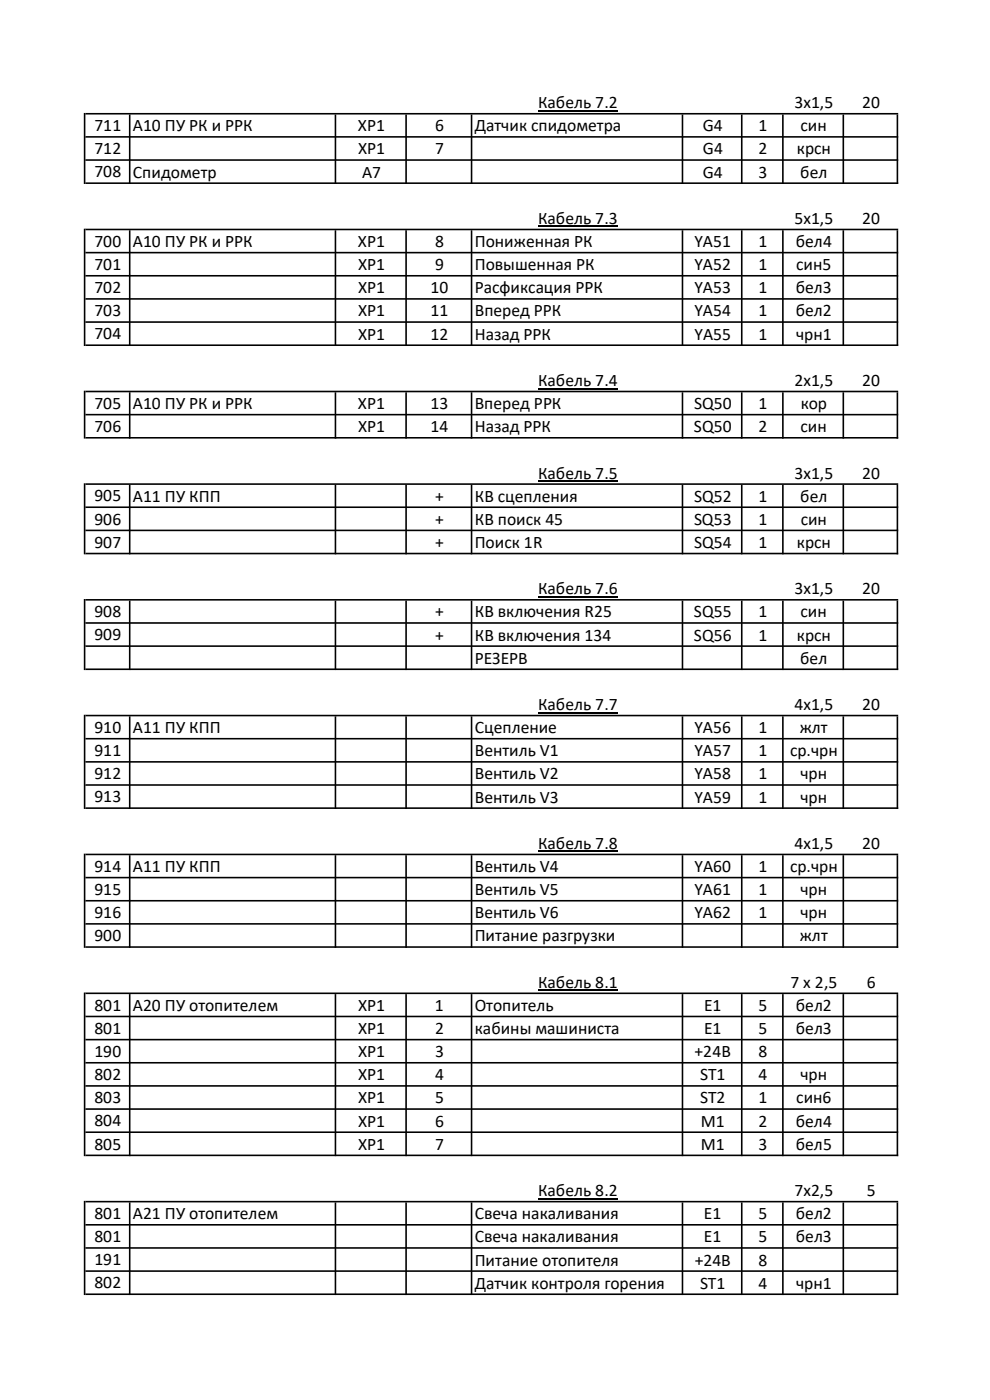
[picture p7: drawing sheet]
<svg xmlns="http://www.w3.org/2000/svg" width="210mm" height="297mm" viewBox="0 0 210 297" stroke-linecap="round" stroke-linejoin="round" font-family="sans-serif">
<defs><g id="words">
<g font-size="3.7">
<text x="114.1" y="22.9">Кабель 7.2</text>
<text x="168.5" y="22.9">3х1,5</text>
<text x="182.9" y="22.9">20</text>
<text x="20" y="27.8">711</text>
<text x="28.2" y="27.9">А10 ПУ РК и РРК</text>
<text x="75.9" y="27.9">XP1</text>
<text x="92.3" y="27.9">6</text>
<text x="100.7" y="27.9">Датчик спидометра</text>
<text x="149.1" y="27.9">G4</text>
<text x="160.9" y="27.9">1</text>
<text x="169.8" y="27.9">син</text>
<text x="20" y="32.7">712</text>
<text x="75.9" y="32.8">XP1</text>
<text x="92.3" y="32.8">7</text>
<text x="149.1" y="32.8">G4</text>
<text x="160.9" y="32.8">2</text>
<text x="169" y="32.8">крсн</text>
<text x="20" y="37.6">708</text>
<text x="28.2" y="37.7">Спидометр</text>
<text x="76.8" y="37.7">A7</text>
<text x="149.1" y="37.7">G4</text>
<text x="160.9" y="37.7">3</text>
<text x="169.8" y="37.7">бел</text>
<text x="114.1" y="47.5">Кабель 7.3</text>
<text x="168.5" y="47.5">5х1,5</text>
<text x="182.9" y="47.5">20</text>
<text x="20" y="52.4">700</text>
<text x="28.2" y="52.4">А10 ПУ РК и РРК</text>
<text x="75.9" y="52.4">XP1</text>
<text x="92.3" y="52.4">8</text>
<text x="100.7" y="52.4">Пониженная РК</text>
<text x="147.3" y="52.4">YA51</text>
<text x="160.9" y="52.4">1</text>
<text x="168.8" y="52.4">бел4</text>
<text x="20" y="57.3">701</text>
<text x="75.9" y="57.3">XP1</text>
<text x="92.3" y="57.3">9</text>
<text x="100.7" y="57.3">Повышенная РК</text>
<text x="147.3" y="57.3">YA52</text>
<text x="160.9" y="57.3">1</text>
<text x="168.9" y="57.3">син5</text>
<text x="20" y="62.2">702</text>
<text x="75.9" y="62.2">XP1</text>
<text x="91.4" y="62.2">10</text>
<text x="100.7" y="62.2">Расфиксация РРК</text>
<text x="147.3" y="62.2">YA53</text>
<text x="160.9" y="62.2">1</text>
<text x="168.8" y="62.2">бел3</text>
<text x="20" y="67.1">703</text>
<text x="75.9" y="67.1">XP1</text>
<text x="91.4" y="67.1">11</text>
<text x="100.7" y="67.1">Вперед РРК</text>
<text x="147.3" y="67.1">YA54</text>
<text x="160.9" y="67.1">1</text>
<text x="168.8" y="67.1">бел2</text>
<text x="20" y="72">704</text>
<text x="75.9" y="72.1">XP1</text>
<text x="91.4" y="72.1">12</text>
<text x="100.7" y="72.1">Назад РРК</text>
<text x="147.3" y="72.1">YA55</text>
<text x="160.9" y="72.1">1</text>
<text x="168.9" y="72.1">чрн1</text>
<text x="114.1" y="81.9">Кабель 7.4</text>
<text x="168.5" y="81.9">2х1,5</text>
<text x="182.9" y="81.9">20</text>
<text x="20" y="86.7">705</text>
<text x="28.2" y="86.8">А10 ПУ РК и РРК</text>
<text x="75.9" y="86.8">XP1</text>
<text x="91.4" y="86.8">13</text>
<text x="100.7" y="86.8">Вперед РРК</text>
<text x="147.2" y="86.8">SQ50</text>
<text x="160.9" y="86.8">1</text>
<text x="169.9" y="86.8">кор</text>
<text x="20" y="91.7">706</text>
<text x="75.9" y="91.7">XP1</text>
<text x="91.4" y="91.7">14</text>
<text x="100.7" y="91.7">Назад РРК</text>
<text x="147.2" y="91.7">SQ50</text>
<text x="160.9" y="91.7">2</text>
<text x="169.8" y="91.7">син</text>
<text x="114.1" y="101.5">Кабель 7.5</text>
<text x="168.5" y="101.5">3х1,5</text>
<text x="182.9" y="101.5">20</text>
<text x="20" y="106.4">905</text>
<text x="28.2" y="106.4">А11 ПУ КПП</text>
<text x="92.3" y="106.4">+</text>
<text x="100.7" y="106.4">КВ сцепления</text>
<text x="147.3" y="106.4">SQ52</text>
<text x="160.9" y="106.4">1</text>
<text x="169.8" y="106.4">бел</text>
<text x="20" y="111.3">906</text>
<text x="92.3" y="111.3">+</text>
<text x="100.7" y="111.3">КВ поиск 45</text>
<text x="147.2" y="111.3">SQ53</text>
<text x="160.9" y="111.3">1</text>
<text x="169.9" y="111.3">син</text>
<text x="20" y="116.2">907</text>
<text x="92.3" y="116.2">+</text>
<text x="100.7" y="116.2">Поиск 1R</text>
<text x="147.3" y="116.2">SQ54</text>
<text x="160.9" y="116.2">1</text>
<text x="169" y="116.2">крсн</text>
<text x="20" y="130.9">908</text>
<text x="92.3" y="131">+</text>
<text x="100.7" y="131">КВ включения R25</text>
<text x="114.1" y="126.1">Кабель 7.6</text>
<text x="147.2" y="131">SQ55</text>
<text x="160.9" y="131">1</text>
<text x="168.5" y="126.1">3х1,5</text>
<text x="169.8" y="131">син</text>
<text x="182.9" y="126.1">20</text>
<text x="20" y="135.8">909</text>
<text x="92.3" y="135.9">+</text>
<text x="100.7" y="135.9">КВ включения 134</text>
<text x="147.2" y="135.9">SQ56</text>
<text x="160.9" y="135.9">1</text>
<text x="169" y="135.9">крсн</text>
<text x="100.7" y="140.8">РЕЗЕРВ</text>
<text x="169.8" y="140.8">бел</text>
<text x="20" y="155.5">910</text>
<text x="28.2" y="155.5">А11 ПУ КПП</text>
<text x="100.7" y="155.5">Сцепление</text>
<text x="114.1" y="150.6">Кабель 7.7</text>
<text x="147.3" y="155.5">YA56</text>
<text x="160.9" y="155.5">1</text>
<text x="168.5" y="150.6">4х1,5</text>
<text x="169.7" y="155.5">жлт</text>
<text x="182.9" y="150.6">20</text>
<text x="20" y="160.4">911</text>
<text x="100.7" y="160.4">Вентиль V1</text>
<text x="147.3" y="160.4">YA57</text>
<text x="160.9" y="160.4">1</text>
<text x="167.6" y="160.4">ср.чрн</text>
<text x="20" y="165.3">912</text>
<text x="100.7" y="165.4">Вентиль V2</text>
<text x="147.3" y="165.4">YA58</text>
<text x="160.9" y="165.4">1</text>
<text x="169.8" y="165.4">чрн</text>
<text x="20" y="170.2">913</text>
<text x="100.7" y="170.3">Вентиль V3</text>
<text x="147.3" y="170.3">YA59</text>
<text x="160.9" y="170.3">1</text>
<text x="169.8" y="170.3">чрн</text>
<text x="20" y="185">914</text>
<text x="28.2" y="185">А11 ПУ КПП</text>
<text x="100.7" y="185">Вентиль V4</text>
<text x="114.1" y="180.1">Кабель 7.8</text>
<text x="147.3" y="185">YA60</text>
<text x="160.9" y="185">1</text>
<text x="167.6" y="185">ср.чрн</text>
<text x="168.5" y="180.1">4х1,5</text>
<text x="182.9" y="180.1">20</text>
<text x="20" y="189.9">915</text>
<text x="100.7" y="189.9">Вентиль V5</text>
<text x="147.3" y="189.9">YA61</text>
<text x="160.9" y="189.9">1</text>
<text x="169.8" y="189.9">чрн</text>
<text x="20" y="194.8">916</text>
<text x="100.7" y="194.8">Вентиль V6</text>
<text x="147.3" y="194.8">YA62</text>
<text x="160.9" y="194.8">1</text>
<text x="169.8" y="194.8">чрн</text>
<text x="20" y="199.7">900</text>
<text x="100.7" y="199.7">Питание разгрузки</text>
<text x="169.7" y="199.7">жлт</text>
<text x="114.1" y="209.6">Кабель 8.1</text>
<text x="167.7" y="209.6">7 х 2,5</text>
<text x="183.9" y="209.6">6</text>
<text x="20" y="214.4">801</text>
<text x="28.2" y="214.5">А20 ПУ отопителем</text>
<text x="76" y="214.5">XP1</text>
<text x="92.3" y="214.5">1</text>
<text x="100.7" y="214.5">Отопитель</text>
<text x="149.4" y="214.5">E1</text>
<text x="160.9" y="214.5">5</text>
<text x="168.8" y="214.5">бел2</text>
<text x="20" y="219.3">801</text>
<text x="75.9" y="219.4">XP1</text>
<text x="92.3" y="219.4">2</text>
<text x="100.7" y="219.4">кабины машиниста</text>
<text x="149.4" y="219.4">E1</text>
<text x="160.9" y="219.4">5</text>
<text x="168.8" y="219.4">бел3</text>
<text x="20" y="224.2">190</text>
<text x="75.9" y="224.3">XP1</text>
<text x="92.3" y="224.3">3</text>
<text x="147.3" y="224.3">+24В</text>
<text x="160.9" y="224.3">8</text>
<text x="20" y="229.2">802</text>
<text x="75.9" y="229.2">XP1</text>
<text x="92.3" y="229.2">4</text>
<text x="148.5" y="229.2">ST1</text>
<text x="160.9" y="229.2">4</text>
<text x="169.8" y="229.2">чрн</text>
<text x="20" y="234.1">803</text>
<text x="20" y="239">804</text>
<text x="75.9" y="234.1">XP1</text>
<text x="75.9" y="239">XP1</text>
<text x="92.3" y="234.1">5</text>
<text x="92.3" y="239">6</text>
<text x="148.5" y="234.1">ST2</text>
<text x="148.7" y="239">M1</text>
<text x="160.9" y="234.1">1</text>
<text x="160.9" y="239">2</text>
<text x="168.8" y="239">бел4</text>
<text x="168.9" y="234.1">син6</text>
<text x="20" y="243.9">805</text>
<text x="75.9" y="243.9">XP1</text>
<text x="92.3" y="243.9">7</text>
<text x="148.7" y="243.9">M1</text>
<text x="160.9" y="243.9">3</text>
<text x="168.8" y="243.9">бел5</text>
<text x="114.1" y="253.7">Кабель 8.2</text>
<text x="168.5" y="253.7">7х2,5</text>
<text x="183.9" y="253.7">5</text>
<text x="20" y="258.6">801</text>
<text x="20" y="263.5">801</text>
<text x="28.2" y="258.7">A21 ПУ отопителем</text>
<text x="100.7" y="258.7">Свеча накаливания</text>
<text x="100.7" y="263.6">Свеча накаливания</text>
<text x="149.3" y="263.6">E1</text>
<text x="149.3" y="258.7">E1</text>
<text x="160.9" y="263.6">5</text>
<text x="160.9" y="258.7">5</text>
<text x="168.8" y="263.6">бел3</text>
<text x="168.8" y="258.7">бел2</text>
<text x="20" y="268.4">191</text>
<text x="100.7" y="268.5">Питание отопителя</text>
<text x="147.4" y="268.5">+24В</text>
<text x="160.9" y="268.5">8</text>
<text x="20" y="273.3">802</text>
<text x="100.7" y="273.4">Датчик контроля горения</text>
<text x="148.5" y="273.4">ST1</text>
<text x="160.9" y="273.4">4</text>
<text x="168.9" y="273.4">чрн1</text>
</g>
</g></defs>
<path d="M114.1 23.5h16.9M114.1 48h16.9M114.1 82.4h16.9M114.1 102.1h16.9M114.1 126.6h16.9M114.1 151.2h16.9M114.1 180.6h16.9M114.1 210.1h16.9M114.1 254.3h16.9" fill="none" stroke="#000" stroke-width=".25"/>
<g fill="#000">
<path d="M17.8 24h.3v15h-.3zM27.3 24.3h.4v14.7h-.4zM71 24.3h.3v14.7h-.3zM86 24.3h.3v14.7h-.3zM99.9 24.3h.3v14.7h-.3zM144.6 24.3h.3v14.7h-.3zM157.2 24.3h.3v14.7h-.3zM165.9 24.3h.3v14.7h-.3zM178.7 24.3h.4v14.7h-.4zM190.2 24.3h.3v14.7h-.3zM17.8 48.5h.3v24.9h-.3zM27.3 48.9h.4v24.5h-.4zM71 48.9h.3v24.5h-.3zM86 48.9h.3v24.5h-.3zM99.9 48.9h.3v24.5h-.3zM144.6 48.9h.3v24.5h-.3zM157.2 48.9h.3v24.5h-.3zM165.9 48.9h.3v24.5h-.3zM178.7 48.9h.4v24.5h-.4zM190.2 48.9h.3v24.5h-.3zM17.8 82.9h.3v10.1h-.3zM27.3 83.2h.4v9.8h-.4zM71 83.2h.3v9.8h-.3zM86 83.2h.3v9.8h-.3zM99.9 83.2h.3v9.8h-.3zM144.6 83.2h.3v9.8h-.3zM157.2 83.2h.3v9.8h-.3zM165.9 83.2h.3v9.8h-.3zM178.7 83.2h.4v9.8h-.4zM190.2 83.2h.3v9.8h-.3zM17.8 102.5h.3v15.1h-.3zM27.3 102.9h.4v14.7h-.4zM71 102.9h.3v14.7h-.3zM86 102.9h.3v14.7h-.3zM99.9 102.9h.3v14.7h-.3zM144.6 102.9h.3v14.7h-.3zM157.2 102.9h.3v14.7h-.3zM165.9 102.9h.3v14.7h-.3zM178.7 102.9h.4v14.7h-.4zM190.2 102.9h.3v14.7h-.3zM17.8 127.1h.3v15.1h-.3zM27.3 127.4h.4v14.8h-.4zM71 127.4h.3v14.8h-.3zM86 127.4h.3v14.8h-.3zM99.9 127.4h.3v14.8h-.3zM144.6 127.4h.3v14.8h-.3zM157.2 127.4h.3v14.8h-.3zM165.9 127.4h.3v14.8h-.3zM178.7 127.4h.4v14.8h-.4zM190.2 127.4h.3v14.8h-.3zM17.8 151.6h.3v20h-.3zM27.3 152h.4v19.6h-.4zM71 152h.3v19.6h-.3zM86 152h.3v19.6h-.3zM99.9 152h.3v19.6h-.3zM144.6 152h.3v19.6h-.3zM157.2 152h.3v19.6h-.3zM165.9 152h.3v19.6h-.3zM178.7 152h.4v19.6h-.4zM190.2 152h.3v19.6h-.3zM17.8 181.1h.3v20h-.3zM27.3 181.4h.4v19.7h-.4zM71 181.4h.3v19.7h-.3zM86 181.4h.3v19.7h-.3zM99.9 181.4h.3v19.7h-.3zM144.6 181.4h.3v19.7h-.3zM157.2 181.4h.3v19.7h-.3zM165.9 181.4h.3v19.7h-.3zM178.7 181.4h.4v19.7h-.4zM190.2 181.4h.3v19.7h-.3zM17.8 210.6h.3v34.7h-.3zM27.3 210.9h.4v34.4h-.4zM71 210.9h.3v34.4h-.3zM86 210.9h.3v34.4h-.3zM99.9 210.9h.3v34.4h-.3zM144.6 210.9h.3v34.4h-.3zM157.2 210.9h.3v34.4h-.3zM165.9 210.9h.3v34.4h-.3zM178.7 210.9h.4v34.4h-.4zM190.2 210.9h.3v34.4h-.3zM17.8 254.8h.3v19.9h-.3zM27.3 255.1h.4v19.6h-.4zM71 255.1h.3v19.6h-.3zM86 255.1h.3v19.6h-.3zM99.9 255.1h.3v19.6h-.3zM144.6 255.1h.3v19.6h-.3zM157.2 255.1h.3v19.6h-.3zM165.9 255.1h.3v19.6h-.3zM178.7 255.1h.4v19.6h-.4zM190.2 255.1h.3v19.6h-.3z" fill-rule="evenodd"/>
<path d="M18.1 24h172.4v.3h-172.4zM18.1 28.9h172.4v.3h-172.4zM18.1 33.8h172.4v.3h-172.4zM18.1 38.7h172.4v.3h-172.4zM18.1 48.5h172.4v.4h-172.4zM18.1 53.4h172.4v.4h-172.4zM18.1 58.3h172.4v.4h-172.4zM18.1 63.2h172.4v.4h-172.4zM18.1 68.2h172.4v.3h-172.4zM18.1 73.1h172.4v.3h-172.4zM18.1 82.9h172.4v.3h-172.4zM18.1 87.8h172.4v.3h-172.4zM18.1 92.7h172.4v.3h-172.4zM18.1 102.5h172.4v.4h-172.4zM18.1 107.4h172.4v.4h-172.4zM18.1 112.4h172.4v.3h-172.4zM18.1 117.3h172.4v.3h-172.4zM18.1 127.1h172.4v.3h-172.4zM18.1 132h172.4v.3h-172.4zM18.1 136.9h172.4v.3h-172.4zM18.1 141.8h172.4v.4h-172.4zM18.1 151.6h172.4v.4h-172.4zM18.1 156.5h172.4v.4h-172.4zM18.1 161.5h172.4v.3h-172.4zM18.1 166.4h172.4v.3h-172.4zM18.1 171.3h172.4v.3h-172.4zM18.1 181.1h172.4v.3h-172.4zM18.1 186h172.4v.4h-172.4zM18.1 190.9h172.4v.4h-172.4zM18.1 195.8h172.4v.4h-172.4zM18.1 200.7h172.4v.4h-172.4zM18.1 210.6h172.4v.3h-172.4zM18.1 215.5h172.4v.3h-172.4zM18.1 220.4h172.4v.3h-172.4zM18.1 225.3h172.4v.3h-172.4zM18.1 230.2h172.4v.3h-172.4zM18.1 235.1h172.4v.4h-172.4zM18.1 240h172.4v.4h-172.4zM18.1 244.9h172.4v.4h-172.4zM18.1 254.8h172.4v.3h-172.4zM18.1 259.7h172.4v.3h-172.4zM18.1 264.6h172.4v.3h-172.4zM18.1 269.5h172.4v.3h-172.4zM18.1 274.4h172.4v.3h-172.4z" fill-rule="evenodd"/>
</g>
<use href="#words"/>
</svg>
